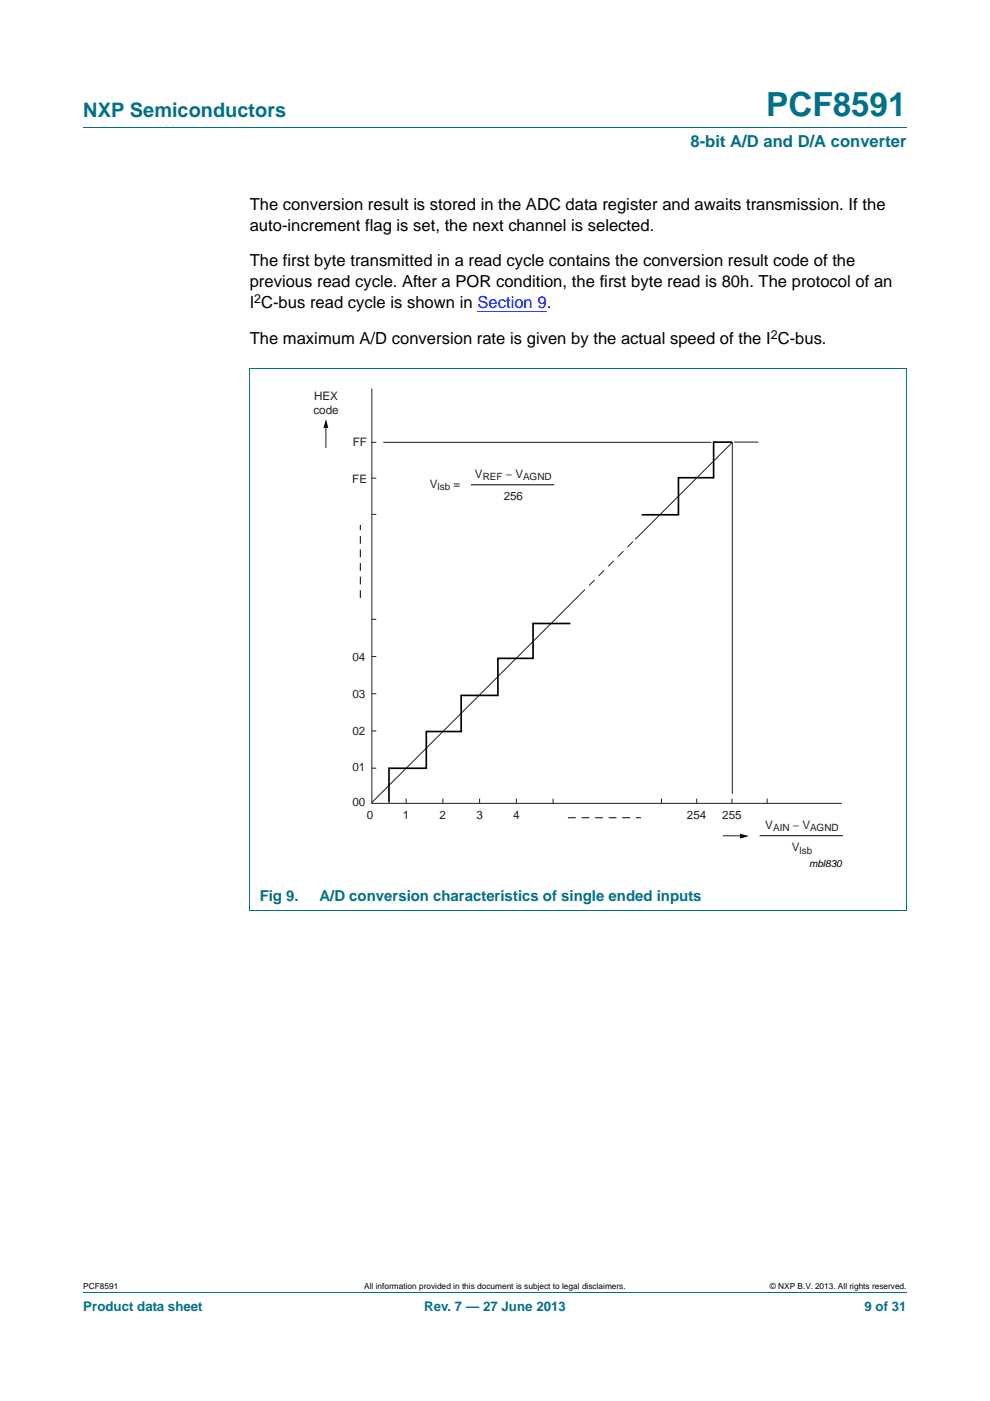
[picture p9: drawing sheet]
<svg xmlns="http://www.w3.org/2000/svg" width="210mm" height="297mm" viewBox="0 0 210 297" stroke-linecap="round" stroke-linejoin="round" font-family="sans-serif">
<defs><g id="words">
<text font-size="7" fill="#00718a" x="162.5" y="24.6">PCF8591</text>
<text font-size="4.2" fill="#00718a" x="17.7" y="24.9">NXP Semiconductors</text>
<text font-size="3.5" fill="#00718a" x="146.5" y="31.1">8-bit A/D and D/A converter</text>
<g font-size="3.5">
<text x="53" y="44.5">The conversion result is stored in the ADC data register and awaits transmission. If the</text>
<text x="53" y="48.9">auto-increment flag is set, the next channel is selected.</text>
<text x="53" y="56.5">The first byte transmitted in a read cycle contains the conversion result code of the</text>
<text x="53" y="60.9">previous read cycle. After a POR condition, the first byte read is 80h. The protocol of an</text>
<text x="53" y="65.3">I C-bus read cycle is shown in Section 9.</text>
<text x="53" y="72.9">The maximum A/D conversion rate is given by the actual speed of the I C-bus.</text>
</g>
<g font-size="3.2" fill="#00718a">
<text x="55.1" y="191">Fig 9.</text>
<text x="67.8" y="191">A/D conversion characteristics of single ended inputs</text>
</g>
<g font-size="2.8" fill="#00718a">
<text x="17.7" y="277.9">Product data sheet</text>
<text x="90" y="277.9">Rev. 7 — 27 June 2013</text>
<text x="183.4" y="277.9">9 of 31</text>
</g>
<g font-size="2.6">
<text x="53.9" y="64.3">2</text>
<text x="163.5" y="71.8">2</text>
</g>
<g font-size="2.5" fill="#231f20">
<text x="66.5" y="87.7">code</text>
<text x="66.6" y="84.7">HEX</text>
<text x="74.8" y="94.6">FF</text>
<text x="100.7" y="101.3">V</text>
<text x="107.3" y="101.3">− V</text>
<text x="74.7" y="102.4">FE</text>
<text x="91.1" y="103.4">V</text>
<text x="96.2" y="103.4">=</text>
<text x="106.8" y="106.1">256</text>
<text x="74.7" y="140.2">04</text>
<text x="74.7" y="148">03</text>
<text x="74.7" y="155.8">02</text>
<text x="74.7" y="163.5">01</text>
<text x="74.7" y="171">00</text>
<text x="77.8" y="173.6">0</text>
<text x="85.5" y="173.6">1</text>
<text x="93.2" y="173.6">2</text>
<text x="101" y="173.6">3</text>
<text x="108.8" y="173.6">4</text>
<text x="145.7" y="173.6">254</text>
<text x="153.2" y="173.6">255</text>
<text x="162.3" y="175.7">V</text>
<text x="168.2" y="175.7">− V</text>
<text x="167.9" y="180.5">V</text>
</g>
<g font-size="2.1" fill="#231f20">
<text x="102.4" y="101.8">REF</text>
<text x="111" y="101.8">AGND</text>
<text x="92.8" y="103.9">lsb</text>
<text x="164" y="176.2">AIN</text>
<text x="171.9" y="176.2">AGND</text>
<text x="169.6" y="181">lsb</text>
</g>
<text font-size="2.1" x="171.6" y="183.8">mbl830</text>
<g font-size="1.8">
<text x="17.7" y="273.3">PCF8591</text>
<text x="77.3" y="273.3">All information provided in this document is subject to legal disclaimers.</text>
<text x="163.3" y="273.3">© NXP B.V. 2013. All rights reserved.</text>
</g>
</g></defs>
<path d="M17.7 27h174.6M52.9 78.1h139.4M53 78.2v114.9M192.3 78.2v114.9M52.9 193.1h139.4M17.7 273.9h174.6" fill="none" stroke="#00718a" stroke-width=".21"/>
<path d="M101.3 66h14.7" fill="none" stroke="#00f" stroke-width=".21"/>
<g fill="none" stroke="#231f20" stroke-width=".21">
<path d="M78.8 93.8h1M78.9 82.4v87.9h99.6M81.3 93.8h69.6M78.8 109.1h1M78.8 101.4h1M134.7 114.3l20.6-20.5v74.5M78.8 139.2h1M78.8 131.3h1M122.9 126.2l-44 43.9M78.8 155h1M78.8 147.1h1M78.8 162.9h1"/>
<path d="M86.1 169.3v1M93.9 169.3v1M101.7 169.3v1M109.5 169.3v1M117.3 169.3v1M140.3 169.3v1M147.8 169.3v1M155.2 169.3v1M162.7 169.3v1"/>
</g>
<path d="M155.3 93.7h-3.9v7.6h-7.5v7.8h-7.8M121 132.2h-7.9v7.4h-7.5v7.8h-7.8v7.7h-7.4v7.8h-7.9v7.2" fill="none" stroke="#000" stroke-width=".35"/>
<path d="M76.4 126.8v-15.5M120.5 173.4h15.5" fill="none" stroke="#000" stroke-width=".21" stroke-dasharray="1.6 1.2" stroke-linecap="butt"/>
<path d="M69.1 88.9l.5 1.8h-1zM157 176.8l1.8 .5-1.8 .5z" fill="#000"/>
<g fill="#231f20" stroke="#000" stroke-width=".21">
<path d="M161.1 177.2h17.7z"/>
<path d="M99.9 102.8h17.7z"/>
</g>
<path d="M122.9 126.2l11.8-11.9" fill="none" stroke="#231f20" stroke-width=".21" stroke-dasharray="1.6 1.2" stroke-linecap="butt"/>
<path d="M69.1 90.1v4.9M155.7 93.7h5.2M153.3 177.2h4.8" fill="none" stroke="#231f20" stroke-width=".21"/>
<use href="#words"/>
</svg>
